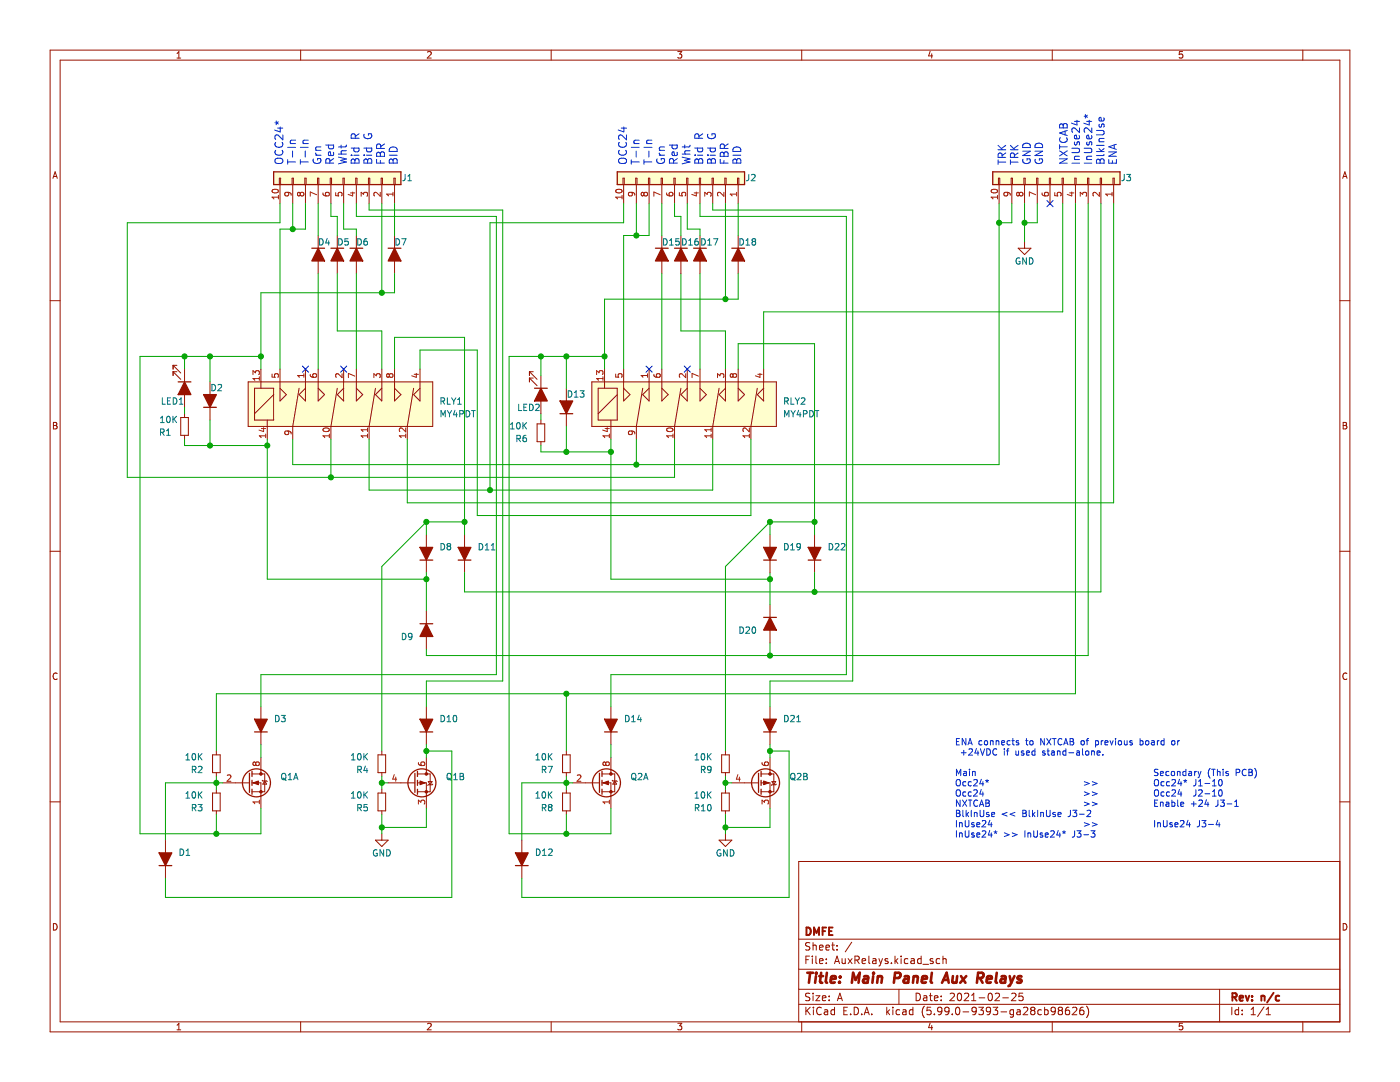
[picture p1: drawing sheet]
<svg xmlns="http://www.w3.org/2000/svg" width="279mm" height="216mm" viewBox="0 0 279 216" stroke-linecap="round" stroke-linejoin="round" font-family="sans-serif">
<path d="M0 0h279.4v215.9h-279.4z" fill-rule="evenodd" fill="#fff" stroke="#fff" stroke-width=".2"/>
<g fill="none" stroke="#981200" stroke-width=".2">
<path d="M10 10h259.4v195.9h-259.4zM12 12h255.4v191.9h-255.4zM35.3 11.6h.8M35.3 10.7l.4-.4v1.3M60 10v2M85.3 10.4l.5-.1 .3 .4-.8 .9h.8M110 10v2M135.3 10.3h.8l-.5 .5 .4 .1v.6l-.2 .1-.5-.1M160 10v2M185.6 10.2l-.3 1h.8M185.9 10.7v.9M210 10v2"/>
<path d="M236 10.3h-.6l-.1 .6 .2-.1h.4l.2 .2-.1 .5-.2 .1-.5-.1M260 10v2M10.6 35.6l.4-1.3 .4 1.3M10.7 35.2h.6M55.8 35.6h.2v1.2h-.2zM55.9 36.8v3.8M58.3 35.6h.2v1.2h-.2zM58.4 36.8v3.8M60.8 35.6h.3v1.2h-.3zM61 36.8v3.8M63.4 35.6h.2v1.2h-.2zM63.5 36.8v3.8"/>
<path d="M65.9 35.6h.3v1.2h-.3zM66 36.8v3.8M68.5 35.6h.2v1.2h-.2zM68.6 36.8v3.8M71 35.6h.2v1.2h-.2zM71.1 36.8v3.8M73.5 35.6h.3v1.2h-.3zM73.7 36.8v3.8M76.1 35.6h.2v1.2h-.2zM76.2 36.8v3.8M78.6 35.6h.3v1.2h-.3zM78.7 36.8v3.8"/>
<path d="M124.3 35.6h.3v1.2h-.3zM124.5 36.8v3.8M126.9 35.6h.2v1.2h-.2zM127 36.8v3.8M129.4 35.6h.3v1.2h-.3zM129.5 36.8v3.8M132 35.6h.2v1.2h-.2zM132.1 36.8v3.8M134.5 35.6h.2v1.2h-.2zM134.6 36.8v3.8M137 35.6h.3v1.2h-.3zM137.2 36.8v3.8"/>
<path d="M139.6 35.6h.2v1.2h-.2zM139.7 36.8v3.8M142.1 35.6h.3v1.2h-.3zM142.2 36.8v3.8M144.7 35.6h.2v1.2h-.2zM144.8 36.8v3.8M147.2 35.6h.2v1.2h-.2zM147.3 36.8v3.8M199.3 35.6h.2v1.2h-.2zM199.4 36.8v3.8M201.8 35.6h.3v1.2h-.3zM201.9 36.8v3.8"/>
<path d="M204.3 35.6h.3v1.2h-.3zM204.5 36.8v3.8M206.9 35.6h.2v1.2h-.2zM207 36.8v3.8M209.4 35.6h.3v1.2h-.3zM209.6 36.8v3.8M212 35.6h.2v1.2h-.2zM212.1 36.8v3.8M214.5 35.6h.3v1.2h-.3zM214.6 36.8v3.8M217 35.6h.3v1.2h-.3zM217.2 36.8v3.8"/>
<path d="M219.6 35.6h.2v1.2h-.2zM219.7 36.8v3.8M222.1 35.6h.3v1.2h-.3zM222.3 36.8v3.8M268 35.6l.4-1.3 .4 1.3M268.1 35.2h.6M63.5 47v7.6M67.3 47v7.6M71.1 47v7.6M78.7 47v7.6M132.1 47v7.6M135.9 47v7.6"/>
<path d="M139.7 47v7.6M147.3 47v7.6M203.2 49.5h2.5l-1.2 1.3zM204.5 48.3v1.2M10 60h2M34.5 74.2h.8M34.5 72.9l1.6 1.5M34.5 72.9v.8M34.5 74.2v.7M34.5 72.9h.8M34.5 74.2l1.6 1.5M36.8 73.7v7.6"/>
<path d="M41.9 76.2v7.6M49.5 76.2h36.9v8.9h-36.9zM50.8 77.5h3.8v6.3h-3.8zM52.1 73.7v3.8M54.6 78.7l-3.8 3.9M55.9 73.7v6.3l1.3-1.3-1.3-1.2M59.7 77.5l-1.3 7.6v2.5M61 73.7v6.3l-1.3-1.3 1.3-1.2M63.5 73.7v6.3l1.3-1.3-1.3-1.2M67.3 77.5l-1.3 7.6v2.5M68.6 73.7v6.3l-1.3-1.3 1.3-1.2M71.1 73.7v6.3l1.3-1.3-1.3-1.2"/>
<path d="M74.9 77.5l-1.2 7.6v2.5M76.2 73.7v6.3l-1.3-1.3 1.3-1.2M78.7 73.7v6.3l1.3-1.3-1.3-1.2M82.6 77.5l-1.3 7.6v2.5M83.8 73.7v6.3l-1.2-1.3 1.2-1.2M105.7 74.2l1.5 1.5M105.7 74.2v.7M105.7 75.4v.8M105.7 74.2h.7M105.7 75.4l1.5 1.6M105.7 75.4h.7M108 74.9v7.7"/>
<path d="M113 77.5v7.6M118.1 76.2h36.8v8.9h-36.8zM119.4 77.5h3.8v6.3h-3.8zM120.7 73.7v3.8M123.2 78.7l-3.8 3.9M124.5 73.7v6.3l1.2-1.3-1.2-1.2M128.3 77.5l-1.3 7.6v2.5M129.5 73.7v6.3l-1.2-1.3 1.2-1.2M132.1 73.7v6.3l1.3-1.3-1.3-1.2M135.9 77.5l-1.3 7.6v2.5M137.2 73.7v6.3l-1.3-1.3 1.3-1.2M139.7 73.7v6.3l1.3-1.3-1.3-1.2"/>
<path d="M143.5 77.5l-1.3 7.6v2.5M144.8 73.7v6.3l-1.3-1.3 1.3-1.2M147.3 73.7v6.3l1.3-1.3-1.3-1.2M151.1 77.5l-1.2 7.6v2.5M152.4 73.7v6.3l-1.3-1.3 1.3-1.2M267.4 60h2M10.7 84.3h.4l.2 .2-.2 .4 .2 .1 .1 .3-.2 .3h-.5zM10.7 84.9h.4M36.1 83.3h1.5v3.6h-1.5zM36.8 82.6v.7M36.8 86.9v.7M53.3 83.8v3.8"/>
<path d="M107.2 84.6h1.5v3.5h-1.5zM108 83.8v.8M108 88.1v.8M121.9 83.8v3.8M268.1 84.3h.4l.2 .2-.2 .4 .2 .1 .1 .3-.2 .3h-.5zM268.1 84.9h.4M10 110h2M85.1 106.7v7.6M92.7 106.7v7.6M153.7 106.7v7.6M162.6 106.7v7.6M267.4 110h2"/>
<path d="M11.4 134.4a.62 .62 0 0 0-.9 .4 .62 .62 0 0 0 .7 .8l.2-.1M85.1 121.9v7.6M153.7 120.7v7.6M268.8 134.4a.62 .62 0 0 0-.9 .4 .62 .62 0 0 0 .7 .8l.2-.1M42.4 150.6h1.5v3.6h-1.5zM42.4 158.2h1.5v3.6h-1.5zM43.2 149.9v.7M43.2 154.2v.7M43.2 157.5v.7M44.5 156.2h5.3M50.3 156.2h1.8v5.1M50.3 154.4h2.5v3.6h-2.5"/>
<path d="M52.1 141v7.6M52.1 151.1v3.3M52.3 155.7l1 .3M52.8 155.8l.4 .7h-.7zM75.4 158.2h1.6v3.6h-1.6zM75.4 150.6h1.6v3.6h-1.6zM76.2 149.9v.7M76.2 154.2v.7M76.2 157.5v.7M77.5 156.2h5.3M83.3 156.2h1.8v5.1M83.3 154.4h2.6v3.6h-2.6"/>
<path d="M85.1 141v7.6M85.1 151.1v3.3M85.5 156h.7l-.3 .6zM86.4 156.5l-1.1 .2M112.3 158.2h1.5v3.6h-1.5zM112.3 150.6h1.5v3.6h-1.5zM113 149.9v.7M113 154.2v.7M113 157.5v.7M114.3 156.2h5.3M120.1 156.2h1.8v5.1M120.1 154.4h2.6v3.6h-2.6"/>
<path d="M121.9 141v7.6M121.9 151.1v3.3M122.2 155.7l1 .3M122.7 155.8l.4 .7h-.8zM144 158.2h1.5v3.6h-1.5zM144 150.6h1.5v3.6h-1.5zM144.8 149.9v.7M144.8 154.2v.7M144.8 157.5v.7M146.1 156.2h5.3M151.9 156.2h1.8v5.1M151.9 154.4h2.5v3.6h-2.5"/>
<path d="M153.7 141v7.6M153.7 151.1v3.3M154.1 156h.7l-.4 .6zM154.9 156.5l-1 .2M10 160h2M33 167.6v7.7M43.2 161.8v.8M74.9 167.6h2.6l-1.3 1.3zM76.2 161.8v.8M76.2 166.4v1.2M104.1 167.6v7.7M113 161.8v.8"/>
<path d="M143.5 167.6h2.6l-1.3 1.3zM144.8 161.8v.8M144.8 166.4v1.2M267.4 171.9h-108v32M267.4 160h2M10.7 184.3a.66 .66 0 0 1 .7 .6 .66 .66 0 0 1-.7 .7zM159.4 197.4h108M159.4 193.4h108M159.4 187.4h108M160.8 191.5h.5M161.5 190.8h-.7v1.5M161.6 198.3l-.6-.1-.2 .3 .1 .3 .6 .3v.4l-.2 .2-.5-.1"/>
<path d="M161.6 188.2l-.6-.1-.2 .3 .1 .3 .6 .3v.4l-.2 .2-.5-.1M162.1 190.8v.1M162.1 191.3v1M162.3 188.1v1.5M162.3 198.2v.1M162.3 198.7v1M162.3 188.7l.2-.1 .3 .1 .1 .9M162.8 198.7h.8l-.8 1h.8M162.8 190.8v1.3l.2 .2M163.5 191.8l.8-.2-.1-.2-.4-.1-.3 .2 .1 .7h.6M163.5 189.1l.8-.2-.1-.2-.4-.1-.3 .2 .1 .7h.6M164.1 199.2l.7-.2v-.2l-.5-.1-.2 .2 .1 .7h.6"/>
<path d="M164.8 189.1l.7-.2v-.2l-.5-.1-.2 .2 .1 .7h.6M164.9 192.1v.2M164.9 191.4v.1M165.5 199.5v.2M165.5 198.8v.1M166 188.6h.5M166.2 188.1v1.3l.3 .2M166.5 192.3l.5-1.5 .5 1.5M166.7 191.9h.7M167 189.4v.2M167 188.7v.1M167.1 199.7l.5-1.5 .5 1.5"/>
<path d="M167.3 199.3h.7M168 191.3l.1 .9 .4 .1 .2-.2M168.7 191.3v1M169.3 191.3l.7 1M170 188l-1.3 1.9M170 191.3l-.7 1M170.6 191.6l.7-.1 .2-.2-.1-.4-.2-.1h-.6v1.5M171 191.6l.5 .7M172 191.8l.8-.2-.1-.2-.4-.1-.3 .2 .1 .7h.6M173.4 190.8v1.3l.2 .2M174.2 191.4h.6v.9M174.8 191.6l-.5 .1-.2 .2 .2 .4 .5-.1"/>
<path d="M175.4 191.3l.4 1M175.8 192.3l-.4 .5M176.1 191.3l-.3 1M177.2 191.4l-.4-.1-.2 .2 .1 .2 .5 .2v.3h-.6M177.9 192.1v.2M178.6 190.8v1.5M178.8 191.7l.4 .6M179.2 191.3l-.6 .6M179.4 197.4v3M179.8 190.8v.1M179.8 191.3v1M181.2 191.4l-.4-.1-.3 .3 .1 .6h.6"/>
<path d="M181.8 191.4h.6l.1 .9M182.5 191.6l-.5 .1-.2 .2 .2 .4 .5-.1M182.8 198.2a.76 .76 0 0 1 .9 .7 .76 .76 0 0 1-.9 .8zM183.8 191.4l-.4-.1-.3 .3 .2 .6h.5M183.8 190.8v1.5M184.2 192.4h1.1M184.3 198.8h.6l.1 .9M185 199l-.5 .1-.2 .2 .2 .4 .5-.1M185.5 198.7h.5M185.7 198.2v1.3l.3 .2M186.2 191.4l-.4-.1-.2 .2 .1 .2 .5 .2v.3h-.6M186.5 199.2l.7-.2-.1-.2-.4-.1-.2 .2v.7h.6"/>
<path d="M187.5 191.4l-.4-.1-.3 .3 .2 .6h.5M187.8 199.5v.2M187.8 198.8v.1M188.2 191.4l.2-.1 .4 .1v.9M188.2 190.8v1.5M189.6 198.3l.6-.1 .3 .4-1 1.1h1M191.2 198.3l.2-.1a.8 .8 0 0 1 .5 .7 .8 .8 0 0 1-.5 .8l-.2-.2-.2-.4zM192.5 198.3l.5-.1 .3 .4-.9 1.1h.9M193.9 199.7h.9M193.9 198.6l.4-.4v1.5M195.4 199.1h1.1M197.3 198.3l.2-.1a.8 .8 0 0 1 .6 .7 .8 .8 0 0 1-.6 .8l-.2-.2-.1-.4z"/>
<path d="M198.6 198.3l.6-.1 .3 .4-1 1.1h1M200.1 199.1h1.2M201.9 198.3l.6-.1 .3 .4-1 1.1h1M204.1 198.2h-.7l-.1 .7 .2-.1h.5l.2 .2-.1 .5-.2 .2-.6-.2M243.4 197.4v6.5M268.1 184.3a.66 .66 0 0 1 .7 .6 .66 .66 0 0 1-.7 .7zM35.3 204.6l.4-.4v1.3M35.3 205.5h.8M60 203.9v2M85.3 204.3l.5-.1 .3 .4-.8 .9h.8M110 203.9v2M135.3 204.2h.8l-.5 .5 .4 .1v.6l-.2 .1-.5-.1"/>
<path d="M159.4 200.4h108M160 203.9v2M160.8 201v1.5M161 201.6l.7 .9M161.7 201l-.9 .8M162.3 201v.1M162.3 201.5v1M163.9 201.1a.71 .71 0 0 0-1 .5 .71 .71 0 0 0 .7 .9l.3-.2M164.5 201.6h.6l.1 .9M165.2 201.8l-.5 .1-.2 .2 .2 .4 .5-.1M166.5 201.6l-.4-.1-.3 .3 .2 .6h.5M166.5 201v1.5"/>
<path d="M168.4 201.7h.5M169.1 201h-.7v1.5h.7M169.8 202.3v.2M170.5 201a.76 .76 0 0 1 .8 .7 .76 .76 0 0 1-.8 .8zM172 202.3v.2M172.5 202.5l.5-1.5 .5 1.5M172.6 202.1h.7M174 202.3v.2M177 201v1.5M177.1 201.9l.4 .6M177.5 201.5l-.5 .6M178.2 201v.1"/>
<path d="M178.2 201.5v1M179.5 201.6l-.4-.1-.3 .3 .2 .6h.5M180.2 201.6h.6v.9M180.8 201.8l-.5 .1-.2 .2 .2 .4 .5-.1M182.2 201.6l-.4-.1-.3 .3 .1 .6h.6M182.2 201v1.5M184.5 200.8a1.72 1.72 0 0 0 0 2.3M185.6 204.1l-.3 1h.8M185.8 201h-.8v.7l.2-.1h.5l.1 .2v.5l-.3 .2-.5-.2M185.9 204.6v.9M186.5 202.3v.2M188 201.6l-.3 .3-.4-.1-.2-.2 .2-.5 .4-.1 .2 .1a.99 .99 0 0 1-.4 1.4h-.2"/>
<path d="M189.4 201.6l-.3 .3-.4-.1-.2-.2 .2-.5 .4-.1 .2 .1a.99 .99 0 0 1-.3 1.4h-.3M190 202.3v.2M190.8 201.1l.2-.1a.8 .8 0 0 1 .6 .7 .8 .8 0 0 1-.6 .8l-.2-.2-.1-.4zM192.2 201.9h1.1M194.8 201.6l-.3 .3-.4-.1-.1-.2 .1-.5 .4-.1 .3 .1a.99 .99 0 0 1-.4 1.4h-.3M195.3 201h1l-.5 .6 .4 .1v.6l-.2 .2-.7-.2M197.7 201.6l-.3 .3-.4-.1-.2-.2 .2-.5 .4-.1 .2 .1a.99 .99 0 0 1-.3 1.4h-.3M198.2 201h.9l-.5 .6 .4 .1v.6l-.2 .2-.6-.2M199.8 201.9h1.1M202.3 201.6l-.5-.1-.3 .3 .2 .6h.6M202.3 201.5v1.2l-.3 .3-.4-.1M203 201.6h.5l.1 .9"/>
<path d="M203.6 201.8l-.5 .1-.2 .2 .2 .4 .5-.1M204.3 201.1l.5-.1 .3 .4-.9 1.1h.9M206 201.6l-.3 .3v.3l.3 .3h.3l.2-.3v-.3l-.2-.3M206 201.6l-.3-.3 .3-.3h.3l.2 .3-.2 .3M206 201.6h.3M207.8 201.6l-.4-.1-.3 .3 .2 .6h.5M208.5 201.6l.4-.1 .3 .3-.2 .6h-.5M208.5 201v1.5M210 203.9v2M210.6 201.6l-.3 .3-.4-.1-.1-.2 .1-.5 .4-.1 .2 .1a.99 .99 0 0 1-.3 1.4h-.3M211.5 201.6l-.3 .3v.3l.3 .3 .4-.1 .1-.2v-.4l-.2-.2M211.5 201.6l-.3-.3 .3-.3h.3l.2 .3-.2 .3"/>
<path d="M211.5 201.6h.3M213.3 201l-.4 .1a1.01 1.01 0 0 0 0 1.4l.5-.2 .1-.5-.3-.2h-.4l-.2 .2M214 201.1l.6-.1 .3 .4-.9 1.1h.9M216.2 201l-.4 .1a1.01 1.01 0 0 0 0 1.4l.5-.2v-.5l-.3-.2h-.4l-.1 .2M216.8 200.8a1.72 1.72 0 0 1 0 2.3M236 204.2h-.6l-.1 .6 .2-.1h.4l.2 .2-.1 .5-.2 .1-.5-.1M245.8 201v1.5M247.2 201.6l-.4-.1-.3 .3 .1 .6h.6M247.2 201v1.5M247.9 202.3v.2M247.9 201.6v.1M249.7 202.5h.8"/>
<path d="M249.7 201.4l.4-.4v1.5M252.3 200.9l-1.3 1.9M252.7 202.5h.8M252.7 201.4l.4-.4v1.5M260 203.9v2"/>
</g>
<g fill="none" stroke="#981200" stroke-width=".39">
<path d="M161 185.1a.76 .76 0 0 1 .8 .7 .76 .76 0 0 1-.8 .8zM162.5 186.6v-1.5l.5 1.1 .5-1.1v1.5M164.2 185.8h.5M164.9 185.1h-.7v1.5M165.5 185.8h.5M166.2 185.1h-.7v1.5h.7M246 199l.7-.1 .1-.2-.1-.4-.2-.1h-.5v1.5M246.3 199l.5 .7M247.4 199.2l.7-.2-.1-.2-.4-.1-.2 .2 .1 .7h.5M248.6 198.7l.4 1 .3-1M249.9 199.5v.2M249.9 198.8v.1"/>
<path d="M251.7 198.8l.3-.1 .3 .1 .1 .9M251.7 198.7v1M254.2 198.1l-1.3 1.9M255.3 198.8l-.4-.1-.3 .3 .1 .6h.6"/>
</g>
<g fill="none" stroke="#981200" stroke-width=".52">
<path d="M161.1 194.1h1.2M161.7 194.1l-.3 2M162.8 194.8l-.1 1.3M162.9 194.1v.2M163.5 194.8h.8M163.9 194.1l-.2 1.7v.2l.4 .1M165 194.1l-.2 1.7 .3 .3M165.8 195.4l1-.2-.1-.3-.5-.1-.3 .3-.1 .9h.8M167.6 195.9l-.1 .2M167.7 194.9v.2M170 196.1l.3-2 .4 1.4 .9-1.4-.3 2M172.4 194.9h.8l-.1 1.2"/>
<path d="M173.3 195.2l-.7 .1a.4 .4 0 0 0-.4 .4 .4 .4 0 0 0 .3 .4l.7-.1M174.3 194.8l-.2 1.3M174.4 194.1l-.1 .2M175.2 195a.49 .49 0 0 1 .8 .1l-.1 1M175.2 194.8l-.1 1.3M178.5 195.2l1-.1a.52 .52 0 0 0 .2-.5 .52 .52 0 0 0-.3-.5h-.8l-.2 2M180.5 194.9h.8l-.1 1.2M181.4 195.2l-.7 .1a.4 .4 0 0 0-.4 .4 .4 .4 0 0 0 .3 .4l.7-.1M182.3 195a.49 .49 0 0 1 .9 .1l-.1 1M182.4 194.8l-.2 1.3M184 195.4l1-.2-.1-.3-.5-.1-.4 .3v.9h.8M186 194.1l-.2 1.7 .2 .3"/>
<path d="M188 196.1l.9-2 .4 2M188.3 195.5h.9M190.2 194.8l-.1 1.2a.57 .57 0 0 0 .8-.1M191 194.8l-.1 1.3M191.8 194.8l.9 1.3M192.8 194.8l-1.2 1.3M195.1 195.2l.9-.1a.52 .52 0 0 0 .3-.5 .52 .52 0 0 0-.3-.5h-.8l-.2 2M195.6 195.2l.5 .9M196.9 195.4l1-.2v-.3h-.8l-.2 .9 .2 .3 .6-.1M198.9 194.1l-.2 1.7 .3 .3M199.9 194.9h.7v1.2M200.7 195.2l-.7 .1a.4 .4 0 0 0-.3 .4 .4 .4 0 0 0 .2 .4l.7-.1"/>
<path d="M201.5 194.8l.3 1.3M201.8 196.1l-.2 .5-.3 .2M202.5 194.8l-.7 1.3M203.9 194.9a.49 .49 0 0 0-.8 .3v.1l.5 .1 .3 .3-.4 .4-.5-.1"/>
</g>
<g fill="none" stroke="#007677" stroke-width=".2">
<path d="M80.9 34.8l-.1 1.1-.4 .2M81.4 36.1h.7M81.4 35.2l.4-.4v1.3M149.4 34.8v1.1l-.4 .2M150 34.9l.5-.1 .2 .4-.8 .9h.8M224.4 34.8l-.1 1.1-.4 .2M224.9 34.8h.7l-.4 .5 .4 .1v.5l-.2 .2-.5-.2M63.8 47.6a.64 .64 0 0 1 .7 .7 .64 .64 0 0 1-.7 .6zM65.3 47.6l-.3 .9h.8M65.6 48.1v.8M67.6 47.6a.64 .64 0 0 1 .7 .7 .64 .64 0 0 1-.7 .6zM69.5 47.6h-.6l-.1 .6 .2-.1 .4 .1 .1 .2v.4l-.2 .1-.5-.1"/>
<path d="M71.4 47.6a.64 .64 0 0 1 .7 .7 .64 .64 0 0 1-.7 .6zM73.2 47.6l-.3 .1-.2 .2-.1 .8 .3 .2 .4-.1v-.4l-.1-.2-.3-.1-.3 .3M79 47.6a.64 .64 0 0 1 .8 .7 .64 .64 0 0 1-.8 .6zM80.2 47.6h.8l-.5 1.3M132.4 47.6a.64 .64 0 0 1 .8 .7 .64 .64 0 0 1-.8 .6zM133.6 48.9h.8M133.6 48l.4-.4v1.3M135.5 47.6h-.6l-.1 .6 .2-.1 .4 .1 .2 .2-.1 .4-.2 .1-.5-.1M136.2 47.6a.64 .64 0 0 1 .8 .7 .64 .64 0 0 1-.8 .6zM137.4 48.9h.8M137.4 48l.4-.4v1.3M139.3 47.6l-.4 .1-.2 .2v.8l.2 .2 .4-.1 .1-.4-.1-.2-.4-.1-.2 .3"/>
<path d="M140 47.6a.64 .64 0 0 1 .8 .7 .64 .64 0 0 1-.8 .6zM141.3 48.9h.7M141.3 48l.3-.4v1.3M142.4 47.6h.8l-.5 1.3M147.7 47.6a.64 .64 0 0 1 .7 .7 .64 .64 0 0 1-.7 .6zM148.9 48.9h.7M148.9 48l.3-.4v1.3M150.3 48.2l-.2-.3 .2-.3h.3l.2 .3-.2 .3M150.3 48.2l-.2 .2v.4l.2 .1h.3l.2-.2v-.3l-.2-.2M150.3 48.2h.3M203.5 51.5a.59 .59 0 0 0-.7 .6 .59 .59 0 0 0 .7 .6l.1-.5h-.3M204.8 51.4v1.3l-.7-1.3v1.3"/>
<path d="M205.4 51.4a.64 .64 0 0 1 .8 .7 .64 .64 0 0 1-.8 .6zM32.4 79.4v1.3h.6M33.4 80h.4M34 79.4h-.6v1.3h.6M34.6 79.4a.64 .64 0 0 1 .7 .6 .64 .64 0 0 1-.7 .7zM35.8 79.7l.3-.3v1.3M42.3 76.7a.64 .64 0 0 1 .7 .6 .64 .64 0 0 1-.7 .7zM43.5 76.8l.5-.1 .2 .4-.8 .9h.8M89.3 79.4v1.3h.6M90.1 79.4l.5 .6M91 79.4l-.4 .6M91.3 79.7l.4-.3v1.3"/>
<path d="M113.4 78a.64 .64 0 0 1 .7 .6 .64 .64 0 0 1-.7 .6zM114.6 79.2h.7M114.6 78.3l.4-.3v1.2M115.8 78h.8l-.5 .5 .4 .1v.5l-.2 .1-.5-.1M157.9 79.4v1.3h.6M158.7 79.4l.4 .6M159.6 79.4l-.5 .6M159.9 79.5l.5-.1 .2 .3-.7 1h.7M32 86.3l.6-.1 .1-.5-.7-.1v1.3M32 84.3h.8M32 83.4l.4-.3v1.2M32.3 86.3l.5 .6"/>
<path d="M33.2 86.9h.8M33.2 86l.4-.4v1.3M33.4 83.2l.1-.1a.68 .68 0 0 1 .5 .6 .68 .68 0 0 1-.5 .6l-.3-.5zM34.5 83.1v1.2M34.7 83.6l.5 .7M35.2 83.1l-.7 .7M35.8 80.7h.7M88 80h.6l.1-.5-.7-.1v1.3M88 83.2v-1.3l.4 .9 .5-.9v1.3M88.3 80l.4 .7M89.3 81.9l.4 .7M89.7 82.6v.6"/>
<path d="M90.1 81.9l-.4 .7M90.6 80v.7M90.8 81.9l-.3 .9h.8M91.1 82.3v.9M91.3 80.7h.8M91.8 82.6l.6-.1v-.5l-.6-.1v1.3M93 81.9a.64 .64 0 0 1 .8 .7 .64 .64 0 0 1-.8 .6zM94.1 81.9h.7M94.5 81.9v1.3M101.9 85.6h.7M101.9 84.7l.3-.4v1.3M103.2 87.5h.6v-.5l-.6-.1v1.2"/>
<path d="M103.2 84.4l.2-.1a.68 .68 0 0 1 .4 .7 .68 .68 0 0 1-.4 .6l-.3-.5zM103.5 87.5l.4 .6M103.5 80.7v1.2h.6M104.4 84.3v1.3M104.5 81.3h.5M104.5 84.9l.6 .7M105 86.9h-.4l-.2 .3v.7l.2 .2 .4-.1 .1-.4-.1-.2h-.4l-.2 .2M105.1 84.3l-.7 .8M105.1 80.7h-.6v1.2h.6M105.7 80.7a.64 .64 0 0 1 .7 .6 .64 .64 0 0 1-.7 .6zM106.9 80.8l.5-.1 .2 .3-.8 .9h.8M156.6 80h.6l.1-.5-.7-.1v1.3"/>
<path d="M156.6 83.2v-1.3l.4 .9 .4-.9v1.3M156.9 80l.4 .7M157.9 81.9l.4 .7M158.3 82.6v.6M158.7 81.9l-.4 .7M159.1 80v.7M159.4 81.9l-.3 .9h.8M159.7 82.3v.9M160.3 82.6l.6-.1 .1-.5-.7-.1v1.3M161.6 81.9a.64 .64 0 0 1 .7 .7 .64 .64 0 0 1-.7 .6zM162.7 81.9h.7M163.1 81.9v1.3"/>
<path d="M88 108.5a.64 .64 0 0 1 .7 .6 .64 .64 0 0 1-.7 .6zM89.5 109l-.3-.2 .3-.3h.3l.1 .2-.2 .3M89.5 109l-.3 .2v.3l.3 .2h.3l.1-.2v-.4l-.2-.1M89.5 109h.2M95.6 108.5a.64 .64 0 0 1 .8 .6 .64 .64 0 0 1-.8 .6zM96.8 109.7h.8M96.8 108.8l.4-.3v1.2M98.1 108.8l.3-.3v1.2M98.1 109.7h.7M156.6 108.5a.64 .64 0 0 1 .7 .6 .64 .64 0 0 1-.7 .6zM157.8 109.7h.7M157.8 108.8l.4-.3v1.2"/>
<path d="M159.7 109l-.2 .2h-.4l-.1-.2 .1-.4 .4-.1 .2 .2v.7l-.2 .3h-.4M165.5 108.5a.64 .64 0 0 1 .7 .6 .64 .64 0 0 1-.7 .6zM166.7 108.6l.5-.1 .2 .3-.8 .9h.8M167.9 108.6l.5-.1 .2 .3-.8 .9h.8M80.3 126.4a.64 .64 0 0 1 .7 .6 .64 .64 0 0 1-.7 .6zM82.2 126.9l-.2 .3-.4-.1-.1-.2 .1-.4 .4-.1 .2 .2v.7l-.2 .3h-.4M147.7 125.1a.64 .64 0 0 1 .7 .6 .64 .64 0 0 1-.7 .7zM148.9 125.2l.5-.1 .2 .4-.8 .9h.8M150.2 125.2l.2-.1a.68 .68 0 0 1 .4 .6 .68 .68 0 0 1-.4 .7l-.3-.5zM37.1 159.3h.7M37.1 150.7l.4-.3v1.2M37.1 158.3l.4-.3v1.3"/>
<path d="M37.1 151.6h.7M38.4 153.6l.6-.1v-.5l-.6-.1v1.3M38.4 158.1l.2-.1a.68 .68 0 0 1 .5 .6 .68 .68 0 0 1-.5 .7l-.3-.5zM38.4 150.5l.2-.1a.68 .68 0 0 1 .5 .6 .68 .68 0 0 1-.5 .6l-.3-.4zM38.7 153.6l.4 .6M39.6 153l.5-.1 .2 .4-.8 .9h.8M39.6 150.4v1.2M39.6 158v1.3M39.8 158.5l.5 .8M39.8 150.9l.5 .7M40.3 158l-.7 .7M40.3 150.4l-.7 .7"/>
<path d="M55 142.7a.64 .64 0 0 1 .7 .7 .64 .64 0 0 1-.7 .6zM56.1 142.7h.8l-.4 .5 .4 .2v.5l-.2 .1-.6-.1M56.3 154.5l.2-.2a.43 .43 0 0 1 .5 .4v.5a.42 .42 0 0 1-.4 .4 .42 .42 0 0 1-.4-.4zM56.4 155.3l.7 .4M57.5 155.6h.8M57.5 154.7l.4-.4v1.3M58.6 155.6l.4-1.3 .5 1.3M58.7 155.2h.6M70.1 159.3h.8M70.1 151.6h.8M70.1 150.7l.4-.3v1.2M70.1 158.3l.4-.3v1.3"/>
<path d="M71.4 153.6l.6-.1 .1-.5-.7-.1v1.3M71.5 158.1l.1-.1a.68 .68 0 0 1 .5 .6 .68 .68 0 0 1-.5 .7l-.3-.5zM71.5 150.5l.1-.1a.68 .68 0 0 1 .5 .6 .68 .68 0 0 1-.5 .6l-.3-.4zM71.7 153.6l.4 .6M72.6 150.4v1.2M72.6 158v1.3M72.8 158.5l.5 .8M72.8 150.9l.5 .7M72.9 152.8l-.3 1h.8M73.2 153.3v.9M73.3 158l-.7 .7M73.3 150.4l-.7 .7"/>
<path d="M88 142.7a.64 .64 0 0 1 .7 .7 .64 .64 0 0 1-.7 .6zM89.2 144h.7M89.2 143.1l.4-.4v1.3M89.3 154.5l.2-.2a.43 .43 0 0 1 .6 .4v.5a.42 .42 0 0 1-.5 .4 .42 .42 0 0 1-.4-.4zM89.5 155.3l.6 .4M90.6 155.6h.7M90.6 142.9l.1-.2a.68 .68 0 0 1 .5 .7 .68 .68 0 0 1-.5 .6l-.3-.5zM90.6 154.7l.3-.4v1.3M91.8 154.3h.4l.3 .3-.3 .3 .3 .1v.3l-.2 .3h-.5zM91.8 154.9h.4M107 159.3h.7M107 151.6h.7"/>
<path d="M107 150.7l.3-.3v1.2M107 158.3l.3-.3v1.3M108.2 153.6l.6-.1 .1-.5-.7-.1v1.3M108.3 158.1l.2-.1a.68 .68 0 0 1 .4 .6 .68 .68 0 0 1-.4 .7l-.3-.5zM108.3 150.5l.2-.1a.68 .68 0 0 1 .4 .6 .68 .68 0 0 1-.4 .6l-.3-.4zM108.5 153.6l.5 .6M109.4 152.9h.8l-.5 1.3M109.4 150.4v1.2M109.4 158v1.3M109.6 150.9l.6 .7M109.6 158.5l.6 .8M110.2 150.4l-.8 .7"/>
<path d="M110.2 158l-.8 .7M124.8 142.7a.64 .64 0 0 1 .8 .7 .64 .64 0 0 1-.8 .6zM126.1 144h.7M126.1 143.1l.3-.4v1.3M126.1 154.5l.3-.2a.43 .43 0 0 1 .5 .4v.5a.42 .42 0 0 1-.4 .4 .42 .42 0 0 1-.4-.4zM126.3 155.3l.7 .4M127.4 154.4l.5-.1 .2 .4-.8 .9h.8M127.6 142.7l-.3 .9h.7M127.9 143.2v.8M128.5 155.6l.4-1.3 .4 1.3M128.6 155.2h.6M138.7 159.3h.7"/>
<path d="M138.7 151.6h.7M138.7 150.7l.4-.3v1.2M138.7 158.3l.4-.3v1.3M140 153.6l.6-.1v-.5l-.6-.1v1.3M140 158.1l.2-.1a.68 .68 0 0 1 .5 .6 .68 .68 0 0 1-.5 .7l-.3-.5zM140 150.5l.2-.1a.68 .68 0 0 1 .5 .6 .68 .68 0 0 1-.5 .6l-.3-.4zM140.3 153.6l.4 .6M141.2 150.4v1.2M141.2 158v1.3M141.4 158.5l.5 .8M141.4 150.9l.5 .7M141.9 153.5l-.2 .2-.4-.1-.1-.1 .1-.5 .4-.1 .2 .2v.8l-.2 .2-.4 .1"/>
<path d="M141.9 158l-.7 .7M141.9 150.4l-.7 .7M156.6 142.7a.64 .64 0 0 1 .7 .7 .64 .64 0 0 1-.7 .6zM157.8 142.9l.5-.2 .2 .4-.8 .9h.8M157.9 154.5l.2-.2a.43 .43 0 0 1 .5 .4v.5a.42 .42 0 0 1-.4 .4 .42 .42 0 0 1-.4-.4zM158 155.3l.7 .4M159 144h.7M159 143.1l.4-.4v1.3M159.1 154.4l.5-.1 .3 .4-.8 .9h.8M160.4 154.3h.4l.3 .3-.3 .3 .3 .1v.3l-.2 .3h-.5zM160.4 154.9h.4M35.9 169.4a.64 .64 0 0 1 .8 .7 .64 .64 0 0 1-.8 .6z"/>
<path d="M37.2 170.7h.7M37.2 169.8l.3-.4v1.3M38.4 161.2l.6-.1v-.5l-.6-.1v1.3M38.7 161.2l.4 .6M39.5 160.5h.8l-.4 .5 .4 .1v.6l-.2 .1-.6-.1M71.4 161.2l.6-.1 .1-.5-.7-.1v1.3M71.7 161.2l.4 .6M73.3 160.5h-.6l-.1 .6 .2-.1 .4 .1 .1 .2v.4l-.2 .1-.5-.1M75.2 169.6a.59 .59 0 0 0-.7 .6 .59 .59 0 0 0 .7 .6l.1-.5h-.2M76.6 169.6v1.2l-.8-1.2v1.2M77.2 169.6a.64 .64 0 0 1 .7 .6 .64 .64 0 0 1-.7 .6zM107.1 169.4a.64 .64 0 0 1 .7 .7 .64 .64 0 0 1-.7 .6z"/>
<path d="M108.2 161.2l.6-.1 .1-.5-.7-.1v1.3M108.3 170.7h.7M108.3 169.8l.3-.4v1.3M108.5 161.2l.5 .6M109.5 169.5l.5-.1 .2 .4-.8 .9h.8M109.7 161.1l-.3-.3 .3-.3h.2l.3 .3-.3 .3M109.7 161.1l-.3 .2v.3l.3 .2 .3-.1 .2-.1-.1-.4-.2-.1M109.7 161.1h.2M138.8 161.2l.6-.1v-.5l-.6-.1v1.3M139.1 161.2l.4 .6M140 161.8h.7M140 160.9l.3-.4v1.3"/>
<path d="M141.3 160.6l.2-.1a.68 .68 0 0 1 .4 .7 .68 .68 0 0 1-.4 .6l-.3-.5zM143.8 169.6a.59 .59 0 0 0-.7 .6 .59 .59 0 0 0 .7 .6l.1-.5h-.3M145.1 169.6v1.2l-.7-1.2v1.2M145.7 169.6a.64 .64 0 0 1 .8 .6 .64 .64 0 0 1-.8 .6z"/>
</g>
<g fill="none" stroke="#981200" stroke-width=".25">
<path d="M54.6 34.3h25.4v2.5h-25.4zM123.2 34.3h25.4v2.5h-25.4zM198.1 34.3h25.4v2.5h-25.4zM62.2 49.5h2.6M66 49.5h2.6M69.9 49.5h2.5M77.5 49.5h2.5M130.8 49.5h2.6M134.6 49.5h2.6M138.4 49.5h2.6M146.1 49.5h2.5M35.6 76.2h2.5"/>
<path d="M106.7 77.5h2.5M40.6 81.3h2.6M111.8 82.6h2.5M83.8 111.8h2.6M91.4 111.8h2.6M152.4 111.8h2.5M161.3 111.8h2.5M83.8 124.5h2.6M152.4 123.2h2.5M49.8 154.3v3.8M50.3 153.9v1M50.3 155.7v1"/>
<path d="M50.3 157.5v1M50.8 146.1h2.5M82.8 154.3v3.8M83.3 153.9v1M83.3 155.7v1M83.3 157.5v1M83.8 146.1h2.6M119.6 154.3v3.8M120.1 153.9v1M120.1 155.7v1M120.1 157.5v1M120.7 146.1h2.5"/>
<path d="M151.4 154.3v3.8M151.9 153.9v1M151.9 155.7v1M151.9 157.5v1M152.4 146.1h2.5M31.8 172.7h2.5M102.9 172.7h2.5"/>
<circle cx="51.2" cy="156.2" r="2.79"/>
<circle cx="84.2" cy="156.2" r="2.79"/>
<circle cx="121" cy="156.2" r="2.79"/>
<circle cx="152.8" cy="156.2" r="2.79"/>
</g>
<g fill="#981200" stroke="#981200" stroke-width=".25">
<path d="M31.8 170.2h2.5l-1.3 2.5z"/>
<path d="M83.8 143.5h2.6l-1.3 2.6z"/>
<path d="M50.8 143.5h2.5l-1.2 2.6z"/>
<path d="M78.7 49.5l1.3 2.6h-2.5z"/>
<path d="M108 77.5l1.2 2.5h-2.5z"/>
<path d="M85.1 124.5l1.3 2.5h-2.6z"/>
<path d="M83.8 109.2h2.6l-1.3 2.6z"/>
<path d="M91.4 109.2h2.6l-1.3 2.6z"/>
<path d="M102.9 170.2h2.5l-1.3 2.5z"/>
<path d="M132.1 49.5l1.3 2.6h-2.6z"/>
<path d="M111.8 80h2.5l-1.3 2.6z"/>
<path d="M40.6 78.7h2.6l-1.3 2.6z"/>
<path d="M67.3 49.5l1.3 2.6h-2.6z"/>
<path d="M71.1 49.5l1.3 2.6h-2.5z"/>
<path d="M63.5 49.5l1.3 2.6h-2.6z"/>
<path d="M36.8 76.2l1.3 2.5h-2.5z"/>
<path d="M147.3 49.5l1.3 2.6h-2.5z"/>
<path d="M139.7 49.5l1.3 2.6h-2.6z"/>
<path d="M135.9 49.5l1.3 2.6h-2.6z"/>
<path d="M152.4 143.5h2.5l-1.2 2.6z"/>
<path d="M153.7 123.2l1.2 2.5h-2.5z"/>
<path d="M152.4 109.2h2.5l-1.2 2.6z"/>
<path d="M161.3 109.2h2.5l-1.2 2.6z"/>
<path d="M120.7 143.5h2.5l-1.3 2.6z"/>
</g>
<g fill="#981200" stroke="#981200" stroke-width=".2">
<path d="M50.5 156.2l1.1-.4v.8z"/>
<path d="M120.4 156.2l1-.4v.8z"/>
<path d="M152.4 155.8l1 .4-1 .4z"/>
<path d="M83.8 155.8l1 .4-1 .4z"/>
<circle cx="52.1" cy="158" r=".25"/>
<circle cx="52.1" cy="154.4" r=".25"/>
<circle cx="121.9" cy="158" r=".25"/>
<circle cx="121.9" cy="154.4" r=".25"/>
<circle cx="153.7" cy="158" r=".25"/>
<circle cx="153.7" cy="154.4" r=".25"/>
<circle cx="85.1" cy="158" r=".25"/>
<circle cx="85.1" cy="154.4" r=".25"/>
</g>
<g fill="none" stroke="#ba1800" stroke-width=".2">
<path d="M54.4 37.9a.61 .61 0 0 1 .7-.2 .61 .61 0 0 1 .4 .6 .75 .75 0 0 1-1.2-.2zM55.6 39v.7M55.6 39.3h-1.3l.4 .4M57.4 38.4l.2 .2v.4l-.2 .1-.4-.1-.2-.4 .3-.2h.7l.2 .2 .1 .4M59.9 38.6l.3-.2h.2l.2 .2v.3l-.2 .2h-.2l-.3-.2M59.9 38.6l-.2-.2-.3 .2v.3l.2 .2 .3-.2M59.9 38.6v.3M63.2 38.9l-1.3-.6v.9M64.5 38.5v.4l.3 .1 .7 .1 .2-.2-.1-.5h-.4l-.2 .1-.1 .4 .3 .2M67 38.4v.6l.6 .1-.1-.2v-.4l.2-.1h.4l.2 .2-.2 .5M70 38.5h.8M70.4 38.3v.8l-.9-.3"/>
<path d="M72.1 39.2v-.8l.5 .4 .1-.4h.5l.1 .2-.1 .6M75.9 38.4v.8l-.9-.8-.4 .2 .1 .5M78.4 38.4v.7M78.4 38.7h-1.2l.3 .4M123 37.9a.61 .61 0 0 1 .7-.2 .61 .61 0 0 1 .4 .6 .75 .75 0 0 1-1.2-.2zM124.1 39.3h-1.2l.3 .4M124.1 39v.7M126 38.4l.2 .2-.1 .4-.1 .1-.5-.1-.1-.4 .3-.2h.7l.2 .2 .1 .4M128.5 38.6l-.2-.2-.3 .2v.3l.2 .2 .3-.2M128.5 38.6l.2-.2h.3l.2 .2v.3l-.2 .2-.4-.1-.1-.1M128.5 38.6v.3M131.8 38.9l-1.3-.6v.9"/>
<path d="M133 38.5l.1 .4 .2 .1 .8 .1 .2-.2-.1-.5h-.4l-.2 .1-.1 .4 .3 .2M135.6 38.4v.6l.6 .1-.1-.2v-.4l.2-.1h.4l.1 .2-.1 .5M138.5 38.5h.9M139 38.3v.8l-.9-.3M140.7 39.2v-.8l.4 .4 .2-.4h.5l.1 .2-.1 .6M144.5 38.4v.8l-.9-.8-.4 .2 .1 .5M147 38.7h-1.3l.4 .4M147 38.4v.7M197.9 37.9a.61 .61 0 0 1 .7-.2 .61 .61 0 0 1 .4 .6 .75 .75 0 0 1-1.2-.2zM199.1 39.3h-1.3l.4 .4M199.1 39v.7M200.9 38.4l.2 .2v.4l-.2 .1-.4-.1-.2-.4 .3-.2h.7l.3 .2v.4"/>
<path d="M203.4 38.6l-.2-.2-.3 .2v.3l.2 .2 .3-.2M203.4 38.6l.3-.2h.2l.3 .2v.3l-.3 .2-.3-.1-.2-.1M203.4 38.6v.3M206.7 38.9l-1.3-.6v.9M208 38.5v.4l.3 .1 .7 .1 .2-.2-.1-.5h-.4l-.2 .1-.1 .4 .3 .2M210.5 38.4v.6l.6 .1-.1-.2v-.4l.2-.1h.5l.1 .2-.1 .5M213.5 38.5h.8M213.9 38.3v.8l-.9-.3M215.6 39.2v-.8l.5 .4 .1-.4h.5l.2 .2-.2 .6M219.4 38.4v.8l-.9-.8-.4 .2 .1 .5M221.9 38.7h-1.2l.3 .4M221.9 38.4v.7"/>
<path d="M50.5 74.7v-.7l.5 .4 .1-.4h.5l.2 .2-.2 .5M51.8 75.2v.7M51.8 75.5h-1.3l.3 .4M54.3 74.6v.6l.6 .1-.1-.2v-.4l.2-.1h.4l.2 .2-.2 .5M60.6 74.6v.7M60.6 74.9h-1.2l.3 .4M61.9 74.7l.1 .4 .2 .1 .7 .1 .3-.2-.1-.5h-.5l-.1 .1-.1 .4 .2 .2M68.3 74.6v.8l-.9-.8-.4 .2 .1 .5M70.8 75.1l-1.3-.6v.9M74.6 75.4v-.8l.5 .4 .1-.4h.6l.1 .2-.1 .6M77.7 74.8l-.2-.2-.3 .2v.3l.2 .2 .3-.2M77.7 74.8l.2-.2h.3l.2 .2v.3l-.2 .2-.4-.1-.1-.1"/>
<path d="M77.7 74.8v.3M82.7 74.7h.8M83.1 74.5v.8l-.9-.3M119.1 74.7v-.7l.4 .4 .2-.4h.5l.1 .2-.1 .5M120.3 75.5h-1.2l.3 .4M120.3 75.2v.7M122.9 74.6v.6l.6 .1-.1-.2v-.4l.2-.1h.4l.1 .2-.1 .5M129.2 74.9h-1.2l.3 .4M129.2 74.6v.7M130.5 74.7l.1 .4 .2 .1 .7 .1 .3-.2-.2-.5h-.4l-.2 .1v.4l.2 .2M136.8 74.6v.8l-.9-.8-.3 .2 .1 .5M139.4 75.1l-1.3-.6v.9"/>
<path d="M143.2 75.4v-.8l.5 .4 .1-.4h.5l.2 .2-.2 .6M146.3 74.8l-.3-.2-.3 .2 .1 .4 .2 .1 .3-.2M146.3 74.8l.2-.2h.3l.2 .2v.3l-.2 .2-.4-.1-.1-.1M146.3 74.8v.3M151.2 74.7h.9M151.7 74.5v.8l-.9-.3M52.2 85.5h.8M52.6 85.3v.8l-.9-.3M53 87h-1.2l.3 .3M53 86.6v.7M57.4 86l.2 .2v.4l-.2 .1h-.4l-.2-.5 .3-.2 .7 .1 .2 .1 .1 .4M64.6 85.5a.61 .61 0 0 1 .7-.2 .61 .61 0 0 1 .4 .6 .75 .75 0 0 1-1.2-.2z"/>
<path d="M65.7 86.6v.7M65.7 87h-1.2l.3 .3M73.3 85.8h-1.2l.3 .3M73.3 87h-1.2l.3 .3M73.3 85.4v.7M73.3 86.6v.7M81 87h-1.3l.4 .3M81 85.4v.8l-.9-.8-.4 .2 .1 .5M81 86.6v.7M120.8 85.5h.8M121.2 85.3v.8l-.9-.3M121.6 87h-1.3l.4 .3"/>
<path d="M121.6 86.6v.7M126 86l.2 .2-.1 .4-.1 .1h-.5l-.1-.5 .3-.2 .7 .1 .2 .1 .1 .4M133.2 85.5a.61 .61 0 0 1 .7-.2 .61 .61 0 0 1 .3 .6 .75 .75 0 0 1-1.2-.2zM134.3 87h-1.3l.4 .3M134.3 86.6v.7M141.9 87h-1.2l.3 .3M141.9 85.8h-1.2l.3 .3M141.9 85.4v.7M141.9 86.6v.7M149.5 87h-1.2l.3 .3M149.5 85.4v.8l-.9-.8-.3 .2 .1 .5M149.5 86.6v.7"/>
<path d="M45.4 154.7l.4-.1 .3 .4-.8 .9h.8M51 152.3l.3-.3h.2l.3 .3-.1 .3-.2 .2-.3-.1-.2-.2M51 152.3l-.2-.3-.3 .3v.3l.2 .2 .3-.3M51 152.3v.2M51.8 159.7v.7M78.7 154.6l-.3 .9h.8M79 155v.9M83.5 152.2l.1 .3 .2 .2 .7 .1 .3-.3-.1-.4-.5-.1-.2 .2v.3l.2 .3M115.2 154.7l.5-.1 .2 .4-.8 .9h.8M120.9 152.3l-.3-.3-.3 .3 .1 .3 .2 .2 .3-.3M120.9 152.3l.2-.3h.3l.2 .3-.1 .3-.1 .2-.4-.1-.1-.2M120.9 152.3v.2"/>
<path d="M121.6 159.7v.7M147.3 154.6l-.3 .9h.7M147.6 155v.9M152.1 152.2v.3l.3 .2 .7 .1 .3-.3-.2-.4-.4-.1-.2 .2v.3l.2 .3M51.8 160h-1.3l.3 .4M83.5 160.4v-.7l.5 .4 .1-.4h.6l.1 .2-.1 .5M121.6 160h-1.3l.4 .4M152.1 160.4v-.7l.5 .4 .1-.4h.5l.2 .2-.2 .5"/>
</g>
<g fill="#fffecd" stroke="#fffecd" stroke-width=".2">
<path d="M49.5 76.2h36.9v8.9h-36.9z" fill-rule="evenodd"/>
<path d="M118.1 76.2h36.8v8.9h-36.8z" fill-rule="evenodd"/>
</g>
<g fill="#fffecd" stroke="#fffecd" stroke-width=".25">
<path d="M54.6 34.3h25.4v2.5h-25.4z" fill-rule="evenodd"/>
<path d="M123.2 34.3h25.4v2.5h-25.4z" fill-rule="evenodd"/>
<path d="M198.1 34.3h25.4v2.5h-25.4z" fill-rule="evenodd"/>
</g>
<g fill="none" stroke="#0327cd" stroke-width=".2">
<path d="M54.9 24.5h.3M54.9 31.8a1.01 1.01 0 0 1 1.5 .1 .53 .53 0 0 1-.5 .7h-.5a.53 .53 0 0 1-.5-.3 .53 .53 0 0 1 0-.5zM55 30a.63 .63 0 0 0 0 .8 .63 .63 0 0 0 .8 .2 .59 .59 0 0 0 .6-.3 .59 .59 0 0 0-.1-.7M55 28.4a.63 .63 0 0 0 0 .8 .63 .63 0 0 0 .8 .2 .59 .59 0 0 0 .6-.3 .59 .59 0 0 0-.1-.7M55.1 24.1l.1 .4M55.2 24.5l-.1 .4M55.2 24.5l.3 .2M55.4 25.6h1M55.5 24.3l-.3 .2M55.9 25.3v1l-1.1-.4M56.4 26.9v1l-1.1-1-.3 .1-.1 .2 .1 .6M57.4 29.4h1.6"/>
<path d="M57.4 32.3h1.6M57.4 31.9v.9M57.9 28.6h1.1M58.4 30.1v1.2M59 28h-1l-.1 .4 .2 .2M59.9 29.4h1.6M59.9 32.3h1.6M59.9 31.9v.9M60.5 28.6h1M60.9 30.1v1.2M61.5 28h-1v.4l.1 .2M62.6 31.7a.73 .73 0 0 0 .7 .9 .73 .73 0 0 0 .7-.9l-.6-.1v.3"/>
<path d="M63 31h1.1M63 30h1.1M63 30.5l.1 .3 .2 .2M64.1 29.3l-1 .1-.1 .4 .2 .2M65 28.9h1.6M65.6 28.9l-.1 .5 .3 .3 .7-.2v-.6M65.8 32.5v-.7l-.3-.2-.3 .1-.2 .2v.6h1.6M66.5 30.4l.1 .4-.2 .2h-.8v-.6l.3-.1 .2 .7M66.6 31.6l-.8 .6M67.5 30.7h1.6M67.5 31.3l1.6 .4-1.1 .3 1.1 .3-1.6 .4M68.1 28.9v.6"/>
<path d="M69.1 28.9l-.2 .4h-1.4M69.1 30.1h-1v.4l.1 .2M70.1 31h.1M70.1 29.5h1.6M70.2 31.8l.3-.1 .3 .3a.42 .42 0 0 1 .4-.4 .42 .42 0 0 1 .5 .3v.6h-1.6v-.5zM70.6 31h1.1M70.7 29.5l-.1 .5 .3 .3 .7-.2v-.6M70.8 32v.5M70.9 27.6l-.1-.8-.2-.1-.4 .1-.1 .2v.6h1.6M71.7 26.7l-.8 .5M72.6 31h.2M72.6 29.5h1.6"/>
<path d="M72.7 26.8a.73 .73 0 0 0 .7 .9 .73 .73 0 0 0 .7-.9l-.6-.1v.3M72.8 31.8l.3-.1 .3 .3a.42 .42 0 0 1 .4-.4 .42 .42 0 0 1 .4 .3v.6h-1.6v-.5zM73.1 31h1.1M73.2 29.5l-.1 .5 .3 .3 .7-.2v-.6M73.4 32v.5M75.2 31.8v.7h1.5M75.3 30.4h.3l.3 .3a.42 .42 0 0 1 .4-.4 .42 .42 0 0 1 .4 .3v.6h-1.5v-.5zM75.9 30.7v.5M75.9 32v.5M76 29.6l-.1-.7-.2-.2-.4 .1-.1 .2v.6h1.5M76.7 28.7l-.7 .5M77.7 31h1.6"/>
<path d="M77.8 31.8l.3-.1 .3 .3a.42 .42 0 0 1 .4-.4 .42 .42 0 0 1 .5 .3v.6h-1.6v-.5zM77.9 29.5a.82 .82 0 0 1 1-.1 .82 .82 0 0 1 .4 .8h-1.6v-.4zM78.4 32v.5M123.5 31.8a1.01 1.01 0 0 1 1.5 .1 .53 .53 0 0 1-.5 .7h-.5a.53 .53 0 0 1-.5-.3 .53 .53 0 0 1 0-.5zM123.6 28.4a.63 .63 0 0 0 0 .8 .63 .63 0 0 0 .8 .2 .59 .59 0 0 0 .6-.3 .59 .59 0 0 0-.1-.7M123.6 30a.63 .63 0 0 0 0 .8 .63 .63 0 0 0 .8 .2 .59 .59 0 0 0 .6-.3 .59 .59 0 0 0-.1-.7M124 25.6h1M124.5 25.3v1l-1.1-.4M125 26.9v1l-1.1-1-.3 .1-.1 .2 .1 .6M126 29.4h1.6M126 31.9v.9M126 32.3h1.6"/>
<path d="M126.5 28.6h1.1M127 30.1v1.2M127.6 28h-1l-.1 .4 .2 .2M128.5 29.4h1.6M128.5 32.3h1.6M128.5 31.9v.9M129 28.6h1.1M129.5 30.1v1.2M130.1 28h-1l-.1 .4 .2 .2M131.1 31.7a.73 .73 0 0 0 .7 .9 .73 .73 0 0 0 .8-.9l-.6-.1v.3M131.6 30.5l.1 .3 .2 .2M131.6 31h1"/>
<path d="M131.6 30h1M132.6 29.3l-.9 .1-.1 .4 .1 .2M133.6 28.9h1.6M134.2 28.9l-.1 .5 .3 .3 .7-.2v-.6M134.4 32.5l-.1-.7-.2-.2-.4 .1-.1 .2v.6h1.6M135.1 30.4l.1 .4-.3 .2h-.7v-.6l.3-.1 .1 .7M135.2 31.6l-.8 .6M136.1 31.3l1.6 .4-1.1 .3 1.1 .3-1.6 .4M136.1 30.7h1.6M136.7 28.9v.6M137.7 28.9l-.2 .4h-1.4M137.7 30.1h-1v.4l.1 .2"/>
<path d="M138.7 31h.1M138.7 29.5h1.5M138.8 31.8l.3-.1 .3 .3a.42 .42 0 0 1 .4-.4 .42 .42 0 0 1 .4 .3v.6h-1.5v-.5zM139.2 31h1M139.3 29.5l-.1 .5 .3 .3 .7-.2v-.6M139.4 32v.5M139.5 27.6l-.1-.8-.2-.1-.4 .1-.1 .2v.6h1.5M140.2 26.7l-.7 .5M141.2 31h.2M141.2 29.5h1.6M141.3 26.8a.73 .73 0 0 0 .7 .9 .73 .73 0 0 0 .7-.9l-.6-.1v.3M141.4 31.8l.3-.1 .3 .3a.42 .42 0 0 1 .3-.4 .42 .42 0 0 1 .5 .3v.6h-1.6v-.5z"/>
<path d="M141.7 31h1.1M141.8 29.5l-.1 .5 .3 .3 .7-.2v-.6M142 32v.5M143.7 31.8v.7h1.6M143.9 30.4h.3l.3 .3a.42 .42 0 0 1 .4-.4 .42 .42 0 0 1 .4 .3v.6h-1.6v-.5zM144.5 30.7v.5M144.5 32v.5M144.6 29.6l-.1-.7-.2-.2-.4 .1-.2 .2v.6h1.6M145.3 28.7l-.7 .5M146.3 31h1.5M146.4 31.8l.3-.1 .3 .3a.42 .42 0 0 1 .4-.4 .42 .42 0 0 1 .4 .3v.6h-1.5v-.5zM146.5 29.5a.82 .82 0 0 1 .9-.1 .82 .82 0 0 1 .4 .8h-1.5v-.4z"/>
<path d="M147 32v.5M199.2 32.3h1.5M199.2 31.9v.9M199.2 29.9h1.5M199.2 29l.9 .9M200 31.4l-.1-.7-.2-.2-.4 .1-.1 .2v.6h1.5M200.7 30.5l-.7 .5M200.7 29l-.9 .7M201.6 32.3h1.6M201.6 29.9h1.6M201.6 31.9v.9M201.6 29l.9 .9"/>
<path d="M202.4 31.4v-.7l-.2-.2-.4 .1-.2 .2v.6h1.6M203.2 30.5l-.8 .5M203.2 29l-.9 .7M204.1 30.2h1.5l-1.5 .8h1.5M204.2 28.9a.82 .82 0 0 1 .9-.3 .82 .82 0 0 1 .5 .8h-1.5zM204.2 31.8a.71 .71 0 0 0 .7 .8 .71 .71 0 0 0 .7-.8l-.6-.1v.3M206.6 30.2h1.5l-1.5 .8h1.5M206.6 28.9a.82 .82 0 0 1 1-.3 .82 .82 0 0 1 .5 .8h-1.5zM206.6 31.8a.71 .71 0 0 0 .7 .8 .71 .71 0 0 0 .7-.8l-.6-.1v.3M211.5 31.7h1.5l-1.5 .9h1.5M211.5 30.1l1.5 1M211.5 28.9v.8"/>
<path d="M211.5 29.3h1.5M211.6 24.8l.3-.1 .3 .3a.41 .41 0 0 1 .4-.4 .41 .41 0 0 1 .4 .3v.6h-1.5zM211.6 27.5a.61 .61 0 0 0 0 .7 .61 .61 0 0 0 .7 .2 .57 .57 0 0 0 .6-.3 .57 .57 0 0 0-.1-.6M212.2 25v.5M212.5 26.2v.7M213 30.1l-1.5 1M213 26l-1.5 .5 1.5 .5M213.9 29.6h1.2l.3 .3v.3l-.3 .3h-1.2M213.9 32.6h1.5M214.4 31.8h1M214.4 24.2h1M214.5 28.4l-.1 .3 .2 .2h.3l.1-.5h.4v.5"/>
<path d="M214.9 24v.9l-1.1-.3M215.4 27v.5l-.2 .2-.7-.1v-.6h.3l.1 .7M215.4 25.5v1l-1-1-.3 .1-.2 .2 .2 .6M215.4 31.2l-.9 .1-.1 .3 .2 .2M216.4 32.6h1.5M216.4 29.6h1.2l.3 .3v.3l-.3 .3h-1.2M216.4 23.2h.3M216.6 22.8l.1 .4M216.7 23.2l-.1 .4M216.7 23.2l.3 .2M216.9 31.8h1M216.9 24.2h1"/>
<path d="M216.9 28.4v.3l.2 .2h.2l.2-.5h.3v.5M217 23l-.3 .2M217.4 24v.9l-1.1-.3M217.8 27l.1 .5-.2 .2-.8-.1v-.6h.3l.2 .7M217.9 25.5v1l-1.1-1-.3 .1-.1 .2 .1 .6M217.9 31.2l-1 .1v.3l.1 .2M218.8 30.2h1.5M218.8 26h1.3l.2 .3v.3l-.2 .3h-1.3M218.8 29h1.5M219 31.8h.3l.2 .3a.41 .41 0 0 1 .4-.4 .41 .41 0 0 1 .4 .3v.6h-1.5zM219.3 28.3h1M219.3 29.7l.6 .5"/>
<path d="M219.4 24.8l-.1 .4 .2 .2 .3-.1 .1-.5h.4v.6M219.5 32.1v.5M220.3 23.5v.4l-.2 .2h-.7v-.6l.3-.1 .1 .7M220.3 30.8l-.2 .2h-1.3M220.3 29.7l-.5 .4M220.3 27.6l-.9 .1-.1 .4 .2 .2M221.3 30.3h1.5l-1.5 .9h1.5M221.3 31.8v.8h1.5v-.8M222 32.1v.5M222.4 28.9v.8M222.8 28.8l-1.5 .5 1.5 .5M190.9 148h.4"/>
<path d="M190.9 154.8v-1.3l.4 .9 .4-.9v1.3M190.9 155.7l.2-.2a.43 .43 0 0 1 .6 .5v.4a.42 .42 0 0 1-.5 .4 .42 .42 0 0 1-.4-.4zM190.9 157.8l.2-.2a.43 .43 0 0 1 .6 .4v.4a.42 .42 0 0 1-.5 .5 .42 .42 0 0 1-.4-.5zM191.5 147.4h-.6v1.2h.6M191.6 159.6v1.3l-.7-1.3v1.3M191.8 150.2h1M192.1 159.6l.8 1.3M192.3 149.7v1M192.3 154h.5l.1 .8M192.8 147.4v1.2l-.8-1.2v1.2M192.8 158.1l-.4-.1-.2 .3 .1 .5h.5M192.8 156h-.4l-.2 .2 .1 .6h.5"/>
<path d="M192.9 154.2l-.4 .1-.2 .2 .2 .3 .4-.1M192.9 159.6l-.8 1.3M193.2 148.6l.4-1.2 .4 1.2M193.2 159.6h.8M193.3 148.3h.6M193.4 149.5l.4-.1 .3 .4-.8 .9h.8M193.5 153.5v.1M193.5 153.9v.9M193.6 159.6v1.3M193.8 158.1l-.3-.1-.3 .3 .2 .5h.4M193.8 156h-.3l-.3 .2 .2 .6h.4M194.1 153.9v.9"/>
<path d="M194.1 154h.5v.8M194.3 155.7l.5-.2 .3 .4-.8 .9h.8M194.3 157.7l.5-.1 .3 .4-.8 .9h.8M194.9 149.4l-.3 .9h.8M195.1 159.8a.6 .6 0 0 0-.8 .4 .6 .6 0 0 0 .6 .7l.2-.1M195.2 149.8v.9M195.7 149.4l.4 1.3 .4-1.3M195.8 155.5l-.3 .9h.8M195.8 157.5l-.3 .9h.8M196 147.9l-.4-.1-.2 .2 .1 .6h.5M196.1 156v.8M196.1 158v.9"/>
<path d="M196.5 147.9l.2-.1 .4 .1v.5l-.1 .2-.5-.1zM196.7 155.7l.3 .1M196.7 159.6h.5l.2 .3-.2 .3 .2 .2 .1 .3-.3 .2h-.5zM196.9 149.4a.64 .64 0 0 1 .8 .6 .64 .64 0 0 1-.8 .7zM197 155.5v.3M197 155.8l-.2 .3M197 155.8l.2 .3M197.3 155.7l-.3 .1M197.7 147.9h.4l.1 .7M197.7 147.8v.8M198.8 147.9h.5v.7M198.8 147.8v.8"/>
<path d="M198.9 149.5a.6 .6 0 0 0-.8 .5 .6 .6 0 0 0 .6 .7l.2-.1M199.9 148.2l.6-.1-.1-.2-.3-.1-.2 .2 .1 .6h.4M200.4 149.4v.1M200.4 149.8v.9M200.9 149.8h.4M201.3 149.4l-.3 .2v1.1M201.6 147.9l-.4-.1-.2 .2 .1 .6h.5M201.9 147.8h.5M202.1 147.4v1.1l.3 .1M202.7 149.8l.1 .8h.5M203.3 147.9l-.3-.1-.2 .2 .1 .2 .4 .1v.3h-.5M203.3 149.8v.9"/>
<path d="M204.3 149.9l-.3-.1-.2 .2 .1 .2 .4 .1v.3h-.5M204.7 147.8h.5M204.9 147.4v1.1l.3 .1M204.9 150.3l.6-.2-.1-.2-.4-.1-.1 .2v.6h.5M205.6 147.9l.2-.1 .3 .1 .1 .5-.1 .2-.5-.1zM206.5 149.9l-.3-.1-.3 .3 .2 .5h.4M206.5 149.4v1.3M208.4 147.4v1.2l-.7-1.2v1.2M208.5 149.9l-.3-.1-.1 .2v.2l.4 .1v.3h-.4M208.9 147.4l.9 1.2M209 149.8h.4M209.1 149.4v1.1l.3 .2"/>
<path d="M209.8 147.4l-.9 1.2M209.9 149.9h.5v.8M210.1 147.4h.7M210.4 147.4v1.2M210.4 150.1l-.4 .1-.2 .2 .2 .3 .4-.1M211 150l.5-.1 .1 .8M211 149.8v.9M211.9 147.5a.6 .6 0 0 0-.8 .4 .6 .6 0 0 0 .6 .7l.2-.1M212.3 148.6l.4-1.2 .4 1.2M212.4 148.3h.6M212.7 149.9l-.3-.1-.3 .3 .1 .5h.5M212.7 149.4v1.3"/>
<path d="M213.3 150.2h1M213.6 148h.4M213.6 147.4h.4l.2 .2-.2 .4 .2 .1 .1 .3-.3 .2h-.4zM214.9 149.9h.5v.8M215.4 150.1l-.4 .1-.2 .2 .2 .3 .4-.1M215.9 147.9l.3-.1 .2 .2v.4l-.2 .2-.5-.2zM216 149.4v1.1l.2 .2M216.4 156l1 .3-1 .4M216.4 158l1 .4-1 .3M216.8 147.8h.4M216.8 149.9l.3-.1 .2 .3v.3l-.2 .3-.5-.3zM217.2 147.4l-.3 .1v1.1"/>
<path d="M217.9 150l.4-.1 .1 .8M217.9 149.8v.9M218 156l.9 .3-.9 .4M218 158l.9 .4-.9 .3M218.6 147.9l.4-.1 .2 .2-.1 .6h-.5M218.6 147.8v1.3M218.9 150.3l.6-.2v-.2l-.4-.1-.2 .2 .1 .6h.5M219.8 147.8v.8M220.1 150.6v.1M220.2 147.8l-.4 .2M220.5 148.2l.6-.1v-.2l-.4-.1-.2 .2 .1 .6h.5M221.5 147.8l.3 .8 .3-.8"/>
<path d="M222.6 147.4v.1M222.6 147.8v.8M223.2 147.9l.2-.1 .4 .1v.5l-.1 .2-.5-.1zM224.4 147.8v.8l.5-.1M224.9 147.8v.8M226 147.9l-.3-.1-.2 .2v.2l.5 .1v.3h-.5M227.5 147.9l.4-.1 .2 .2-.1 .6h-.5M227.5 147.4v1.2M228.7 147.9l.3-.1 .3 .2v.4l-.3 .2-.4-.2zM229.8 147.9h.5l.1 .7M230.4 148.1l-.5 .1-.1 .1 .1 .3h.5M230.4 155.7l.3-.2a.43 .43 0 0 1 .5 .5v.4a.42 .42 0 0 1-.4 .4 .42 .42 0 0 1-.4-.4z"/>
<path d="M230.4 157.8l.3-.2a.43 .43 0 0 1 .5 .4v.4a.42 .42 0 0 1-.4 .5 .42 .42 0 0 1-.4-.5zM231 147.8v.8M231 159.6h-.6v1.3h.6M231.1 153.6l-.5-.1-.2 .1v.4l.6 .2 .1 .3-.2 .3-.5-.1M231.3 147.8l-.3 .2M231.6 154.3l.6-.1-.1-.2-.3-.1-.2 .2v.6h.5M232.3 147.9l-.4-.1-.2 .2 .1 .6h.5M232.3 147.4v1.2M232.3 156h-.4l-.2 .2 .1 .6h.5M232.3 158.1l-.4-.1-.2 .3 .1 .5h.5M233.3 154l-.4-.1-.2 .3 .1 .5h.5M233.4 156h-.4l-.2 .2 .1 .6h.5"/>
<path d="M233.4 158.1l-.4-.1-.2 .3 .1 .5h.5M233.8 154l.2-.1 .4 .1v.5l-.1 .2h-.5zM233.9 147.9l.2-.1 .3 .1 .1 .5-.1 .2-.5-.1zM233.9 157.7l.5-.1 .2 .4-.8 .9h.8M233.9 155.7l.5-.2 .2 .4-.8 .9h.8M233.9 159.6v1.3M235 154h.5v.8M235 153.9v.9M235 147.8v.8M235 159.6v1.1l.2 .2M235.4 147.8l-.4 .2M235.4 155.5l-.3 .9h.8"/>
<path d="M235.4 157.5l-.3 .9h.8M235.7 156v.8M235.7 158v.9M236.2 155.7l.3 .1M236.5 155.5v.3M236.5 155.8l-.1 .3M236.5 155.8l.2 .3M236.7 154l-.4-.1-.2 .3 .1 .5h.5M236.7 153.5v1.3M236.8 155.7l-.3 .1M237.3 154h.5v.8M237.8 154.2l-.4 .1-.2 .2 .2 .3 .4-.1"/>
<path d="M238.2 159.9v1M238.4 153.9v.9M238.7 155.5l-.1 1.1-.4 .2M238.7 157.6l-.1 1.1-.4 .2M238.8 153.9l-.4 .3M239.1 153.9l.3 .9M239.2 157.7l.5-.1 .2 .4-.8 .9h.8M239.2 156.8h.7M239.2 155.9l.4-.4v1.3M239.3 159.8l.4-.2 .3 .4-.8 .9h.8M239.4 154.8l-.3 .4M239.7 153.9l-.3 .9"/>
<path d="M240.5 156.3h.9M240.5 158.4h.9M240.8 159.6l-.3 .9h.8M241.5 153.3a1.46 1.46 0 0 0 0 2M241.8 153.5h.7M242 156.8h.7M242 155.9l.3-.4v1.3M242 158l.3-.4v1.3M242 158.9h.7M242.2 153.5v1.3M243 154h.4l.1 .8M243 153.5v1.3"/>
<path d="M243.1 159.6l-.1 1.1-.4 .2M243.3 155.7l.2-.2a.68 .68 0 0 1 .4 .7 .68 .68 0 0 1-.4 .6l-.3-.5zM243.3 157.7l.2-.1a.68 .68 0 0 1 .4 .6 .68 .68 0 0 1-.4 .7l-.3-.5zM243.6 159.6h.7l-.4 .5 .4 .1v.6l-.2 .1-.5-.1M244.1 153.5v.1M244.1 153.9v.9M245.1 154l-.3-.1-.2 .2 .1 .2 .4 .1v.3h-.5M246.4 160l.4-.4v1.3M246.7 154.2l.6-.1 .1-.5-.7-.1v1.3M248.7 153.6a.6 .6 0 0 0-.8 .4 .6 .6 0 0 0 .6 .8l.2-.1M249.2 153.5h.5l.2 .2-.2 .4 .2 .1 .1 .3-.3 .3h-.5zM249.2 154.1h.5"/>
<path d="M250.4 153.3a1.46 1.46 0 0 1 0 2M190.9 161.7h.4l.2 .2-.2 .4 .2 .1 .1 .3-.2 .3h-.5zM190.9 163.7v1.3M190.9 165.8v1.2M190.9 162.3h.4M191.5 164.3l.5-.1v.8M191.5 166.3h.5v.7M191.5 164.1v.9M191.5 166.2v.8M192.2 161.7v1.1l.1 .2M192.6 165.8v1l.3 .2h.2l.3-.2v-1M192.6 163.7v1.1l.3 .2h.2l.3-.2v-1.1"/>
<path d="M192.8 161.7v1.3M192.9 162.5l.4 .5M193.3 162.1l-.5 .5M193.8 161.7v1.3M194.4 166.3l-.3-.1-.2 .2 .1 .2 .4 .1v.3h-.5M194.4 164.2l-.3-.1-.2 .2 .1 .2 .4 .1v.3h-.5M194.4 162.2h.5l.1 .8M194.4 162.1v.9M194.9 164.6l.6-.1v-.3l-.4-.1-.2 .2 .1 .6h.5M194.9 166.6l.6-.1v-.2l-.4-.1-.2 .2 .1 .6h.5M195.5 160.9l.4-1.3 .4 1.3M195.6 160.5h.6"/>
<path d="M195.6 161.7v1l.2 .3h.3l.2-.3v-1M196 165.9l.5-.1 .2 .3-.7 .9h.7M196 163.8l.5-.1 .2 .4-.7 .9h.7M196.7 160.2h.5M197.4 162.2l-.3-.1-.2 .2v.2l.5 .1v.3h-.5M197.5 163.7l-.3 .9h.8M197.5 165.7l-.3 .9h.8M197.8 164.1v.9M197.8 166.2v.8M197.9 162.5l.6-.1-.1-.2-.3-.1-.2 .2 .1 .6h.4M198.4 166l.3 .1M198.7 165.8v.3"/>
<path d="M198.7 166.1l-.2 .2M198.7 166.1l.2 .2M199 166l-.3 .1M200.4 166.2l1 .4-1 .3M201 162.1l-1 .4 1 .3M202 166.2l1 .4-1 .3M202.6 162.1l-1 .4 1 .3M204.1 161.7h.4l.3 .2-.3 .4 .3 .1 .1 .3-.3 .3h-.5zM204.1 162.3h.4M204.5 165.8v1.2M205.2 166.3h.4l.1 .7M205.2 166.2v.8"/>
<path d="M205.4 161.7v1.1l.2 .2M206.1 161.7v1.3M206.2 162.5l.3 .5M206.3 165.8v1l.2 .2h.3l.2-.2v-1M206.5 162.1l-.4 .5M207.1 161.7v1.3M207.7 162.1v.9M207.7 162.2h.5v.8M208.1 166.3l-.3-.1-.2 .2v.2l.5 .1v.3h-.5M208.6 166.6l.6-.1-.1-.2-.3-.1-.2 .2 .1 .6h.4M208.8 161.7v1l.3 .3h.2l.3-.3v-1M209.7 165.9l.5-.1 .2 .3-.8 .9h.8"/>
<path d="M210.6 162.2l-.3-.1-.2 .2 .1 .2 .4 .1v.3h-.5M211.1 162.5l.6-.1v-.2l-.4-.1-.2 .2 .1 .6h.5M211.2 165.7l-.3 .9h.8M211.5 166.2v.8M212 166l.4 .1M212.4 165.8v.3M212.4 166.1l-.2 .2M212.4 166.1l.1 .2M212.7 166l-.3 .1M213.6 161.7v1.1l-.5 .2M214.1 161.7h.8l-.4 .5 .3 .1v.5l-.2 .2-.5-.2M214.5 165.8l-.1 1.1-.4 .1"/>
<path d="M215 165.8h.7l-.4 .5 .4 .1v.5l-.2 .1-.5-.1M215.4 162.5h1M216.3 166.6h.9M216.4 160.1l1 .3-1 .4M216.4 164.1l1 .4-1 .4M216.9 161.8l.5-.1 .3 .3-.8 1h.8M217.7 165.8h.8l-.4 .5 .4 .1v.5l-.2 .1-.6-.1M218 160.1l.9 .3-.9 .4M218 164.1l.9 .4-.9 .4M230.4 160.2h.5M230.4 163.7v1.3M231 164.3l.5-.1 .1 .8"/>
<path d="M231 164.1v.9M231.6 160.1v.8M231.6 160.2l.5-.1v.8M232.2 163.7v1.1l.2 .2h.3l.2-.2v-1.1M232.7 160.1h.5l.1 .8M233.3 160.4h-.4l-.2 .2 .2 .3 .4-.1M233.9 160.1h.3l.3 .2-.1 .5h-.5M233.9 164.2l-.3-.1-.1 .2v.2l.4 .1v.3h-.4M234.5 164.6l.6-.1-.1-.3-.3-.1-.2 .2v.6h.5M235.6 163.8l.5-.1 .2 .4-.8 .9h.8M235.6 160.5l.6-.1v-.3h-.4l-.2 .1 .1 .6h.5M237.1 163.7l-.3 .9h.8"/>
<path d="M237.4 164.1v.9M237.8 160.4h.9M239.4 163.7l-.1 1.1-.4 .2M239.9 163.7h.8l-.5 .5 .4 .1v.6l-.2 .1-.5-.1M241.1 160.1v.8M241.2 164.5h1M243 163.7l-.3 .9h.8M243.3 164.1v.9M244.9 160.4h1M246.4 160.9h.7"/>
</g>
<g fill="none" stroke="#00a300" stroke-width=".2">
<path d="M55.9 40.6v3.9h-30.5v50.8h109.2v-7.7M58.4 40.6v5.1M61 40.6v5.1h-5.1v28M63.5 40.6v6.4M63.5 54.6v19.1M66 40.6v2.6h1.3v3.8M67.3 54.6v11.4h8.9v7.7M68.6 40.6v5.1h2.5v1.3M71.1 40.6v2.6h28v91.4h-47v6.4M71.1 54.6v19.1M73.7 40.6v1.3h26.6v94h-15.2v5.1M76.2 40.6v17.8"/>
<path d="M78.7 54.6v3.8h-26.6v15.3M78.7 40.6v6.4M124.5 40.6v3.9h-26.7v53.3M127 40.6v6.4M129.5 40.6v6.4h-5v26.7M132.1 40.6v6.4M132.1 54.6v19.1M134.6 40.6v2.6h1.3v3.8M135.9 54.6v11.4h8.9v7.7M137.2 40.6v5.1h2.5v1.3M139.7 40.6v2.6h29.2v91.4h-47v6.4M139.7 54.6v19.1"/>
<path d="M142.2 40.6v1.3h28v94h-16.5v5.1M144.8 40.6v19.1M147.3 40.6v6.4M147.3 54.6v5.1h-26.6v14M199.4 40.6v52.1h-141v-5.1M201.9 40.6v3.9h-2.5M204.5 40.6v7.7M207 40.6v3.9h-2.5M212.1 40.6v21.6h-59.7v11.5M214.6 40.6v97.8h-171.4v11.5M217.2 40.6v90.2h-132.1v-1.3M219.7 40.6v77.5h-127v-3.8"/>
<path d="M222.3 40.6v59.7h-141v-12.7M36.8 71.1v2.6M41.9 71.1v5.1M52.1 71.1h-24.2v95.3h24.2v-5.1M78.7 73.7v-6.4h14v39.4M83.8 73.7v-3.8h11.5v33h54.6v-15.3M108 71.1v3.8M113 71.1v6.4M120.7 71.1h-19.1v95.3h20.3v-5.1M147.3 73.7v-5.1h15.3v38.1M36.8 81.3v1.3M36.8 87.6v1.3h16.5"/>
<path d="M41.9 83.8v5.1M53.3 87.6v28h31.8M66 87.6v7.7M73.7 87.6v10.2h68.5v-10.2M108 82.6v1.2M108 88.9v1.3h13.9M113 85.1v5.1M121.9 87.6v28h31.8M127 87.6v5.1M85.1 104.1v2.6M85.1 114.3v7.6M85.1 104.1l-8.9 8.9v36.9"/>
<path d="M85.1 104.1h7.6M153.7 104.1l-8.9 8.9v36.9M153.7 104.1v2.6M153.7 114.3v6.4M153.7 104.1h8.9M162.6 114.3v3.8M113 138.4v11.5M153.7 128.3v2.5M43.2 154.9v2.6M44.5 156.2h-11.5v11.4M52.1 148.6v2.5M76.2 154.9v2.6"/>
<path d="M76.2 156.2h1.3M85.1 149.9h5.1v29.2h-57.2v-3.8M85.1 148.6v2.5M113 154.9v2.6M114.3 156.2h-10.2v11.4M121.9 148.6v2.5M144.8 154.9v2.6M144.8 156.2h1.3M153.7 149.9h3.8v29.2h-53.4v-3.8M153.7 148.6v2.5M43.2 162.6v3.8M76.2 162.6v3.8"/>
<path d="M85.1 161.3v3.8h-8.9M113 162.6v3.8M144.8 162.6v3.8M153.7 161.3v3.8h-8.9"/>
</g>
<path d="M208.9 40l1.3 1.2M210.2 40l-1.3 1.2M60.4 73.1l1.2 1.2M61.6 73.1l-1.2 1.2M68 73.1l1.2 1.2M69.2 73.1l-1.2 1.2M128.9 73.1l1.2 1.2M130.1 73.1l-1.2 1.2M136.6 73.1l1.2 1.2M137.8 73.1l-1.2 1.2" fill="none" stroke="#011996" stroke-width=".2"/>
<g fill="#00a300" stroke="#00a300" stroke-width=".2">
<circle cx="162.6" cy="104.1" r=".51"/>
<circle cx="153.7" cy="130.8" r=".51"/>
<circle cx="162.6" cy="118.1" r=".51"/>
<circle cx="120.6" cy="71.1" r=".51"/>
<circle cx="144.8" cy="59.7" r=".51"/>
<circle cx="199.4" cy="44.5" r=".51"/>
<circle cx="204.5" cy="44.5" r=".51"/>
<circle cx="144.8" cy="165.1" r=".51"/>
<circle cx="144.8" cy="156.2" r=".51"/>
<circle cx="85.1" cy="115.6" r=".51"/>
<circle cx="153.7" cy="149.9" r=".51"/>
<circle cx="153.7" cy="104.1" r=".51"/>
<circle cx="153.7" cy="115.6" r=".51"/>
<circle cx="58.4" cy="45.7" r=".51"/>
<circle cx="52.1" cy="71.1" r=".51"/>
<circle cx="41.9" cy="71.1" r=".51"/>
<circle cx="41.9" cy="88.9" r=".51"/>
<circle cx="53.3" cy="88.9" r=".51"/>
<circle cx="36.8" cy="71.1" r=".51"/>
<circle cx="113" cy="71.1" r=".51"/>
<circle cx="107.9" cy="71.1" r=".51"/>
<circle cx="113" cy="90.2" r=".51"/>
<circle cx="121.9" cy="90.2" r=".51"/>
<circle cx="127" cy="47" r=".51"/>
<circle cx="127" cy="92.7" r=".51"/>
<circle cx="66" cy="95.3" r=".51"/>
<circle cx="76.2" cy="156.2" r=".51"/>
<circle cx="113" cy="156.2" r=".51"/>
<circle cx="113" cy="166.4" r=".51"/>
<circle cx="97.8" cy="97.8" r=".51"/>
<circle cx="92.7" cy="104.1" r=".51"/>
<circle cx="85.1" cy="104.1" r=".51"/>
<circle cx="76.2" cy="58.4" r=".51"/>
<circle cx="43.2" cy="166.4" r=".51"/>
<circle cx="85.1" cy="149.9" r=".51"/>
<circle cx="113" cy="138.4" r=".51"/>
<circle cx="43.2" cy="156.2" r=".51"/>
<circle cx="76.2" cy="165.1" r=".51"/>
</g>
</svg>
